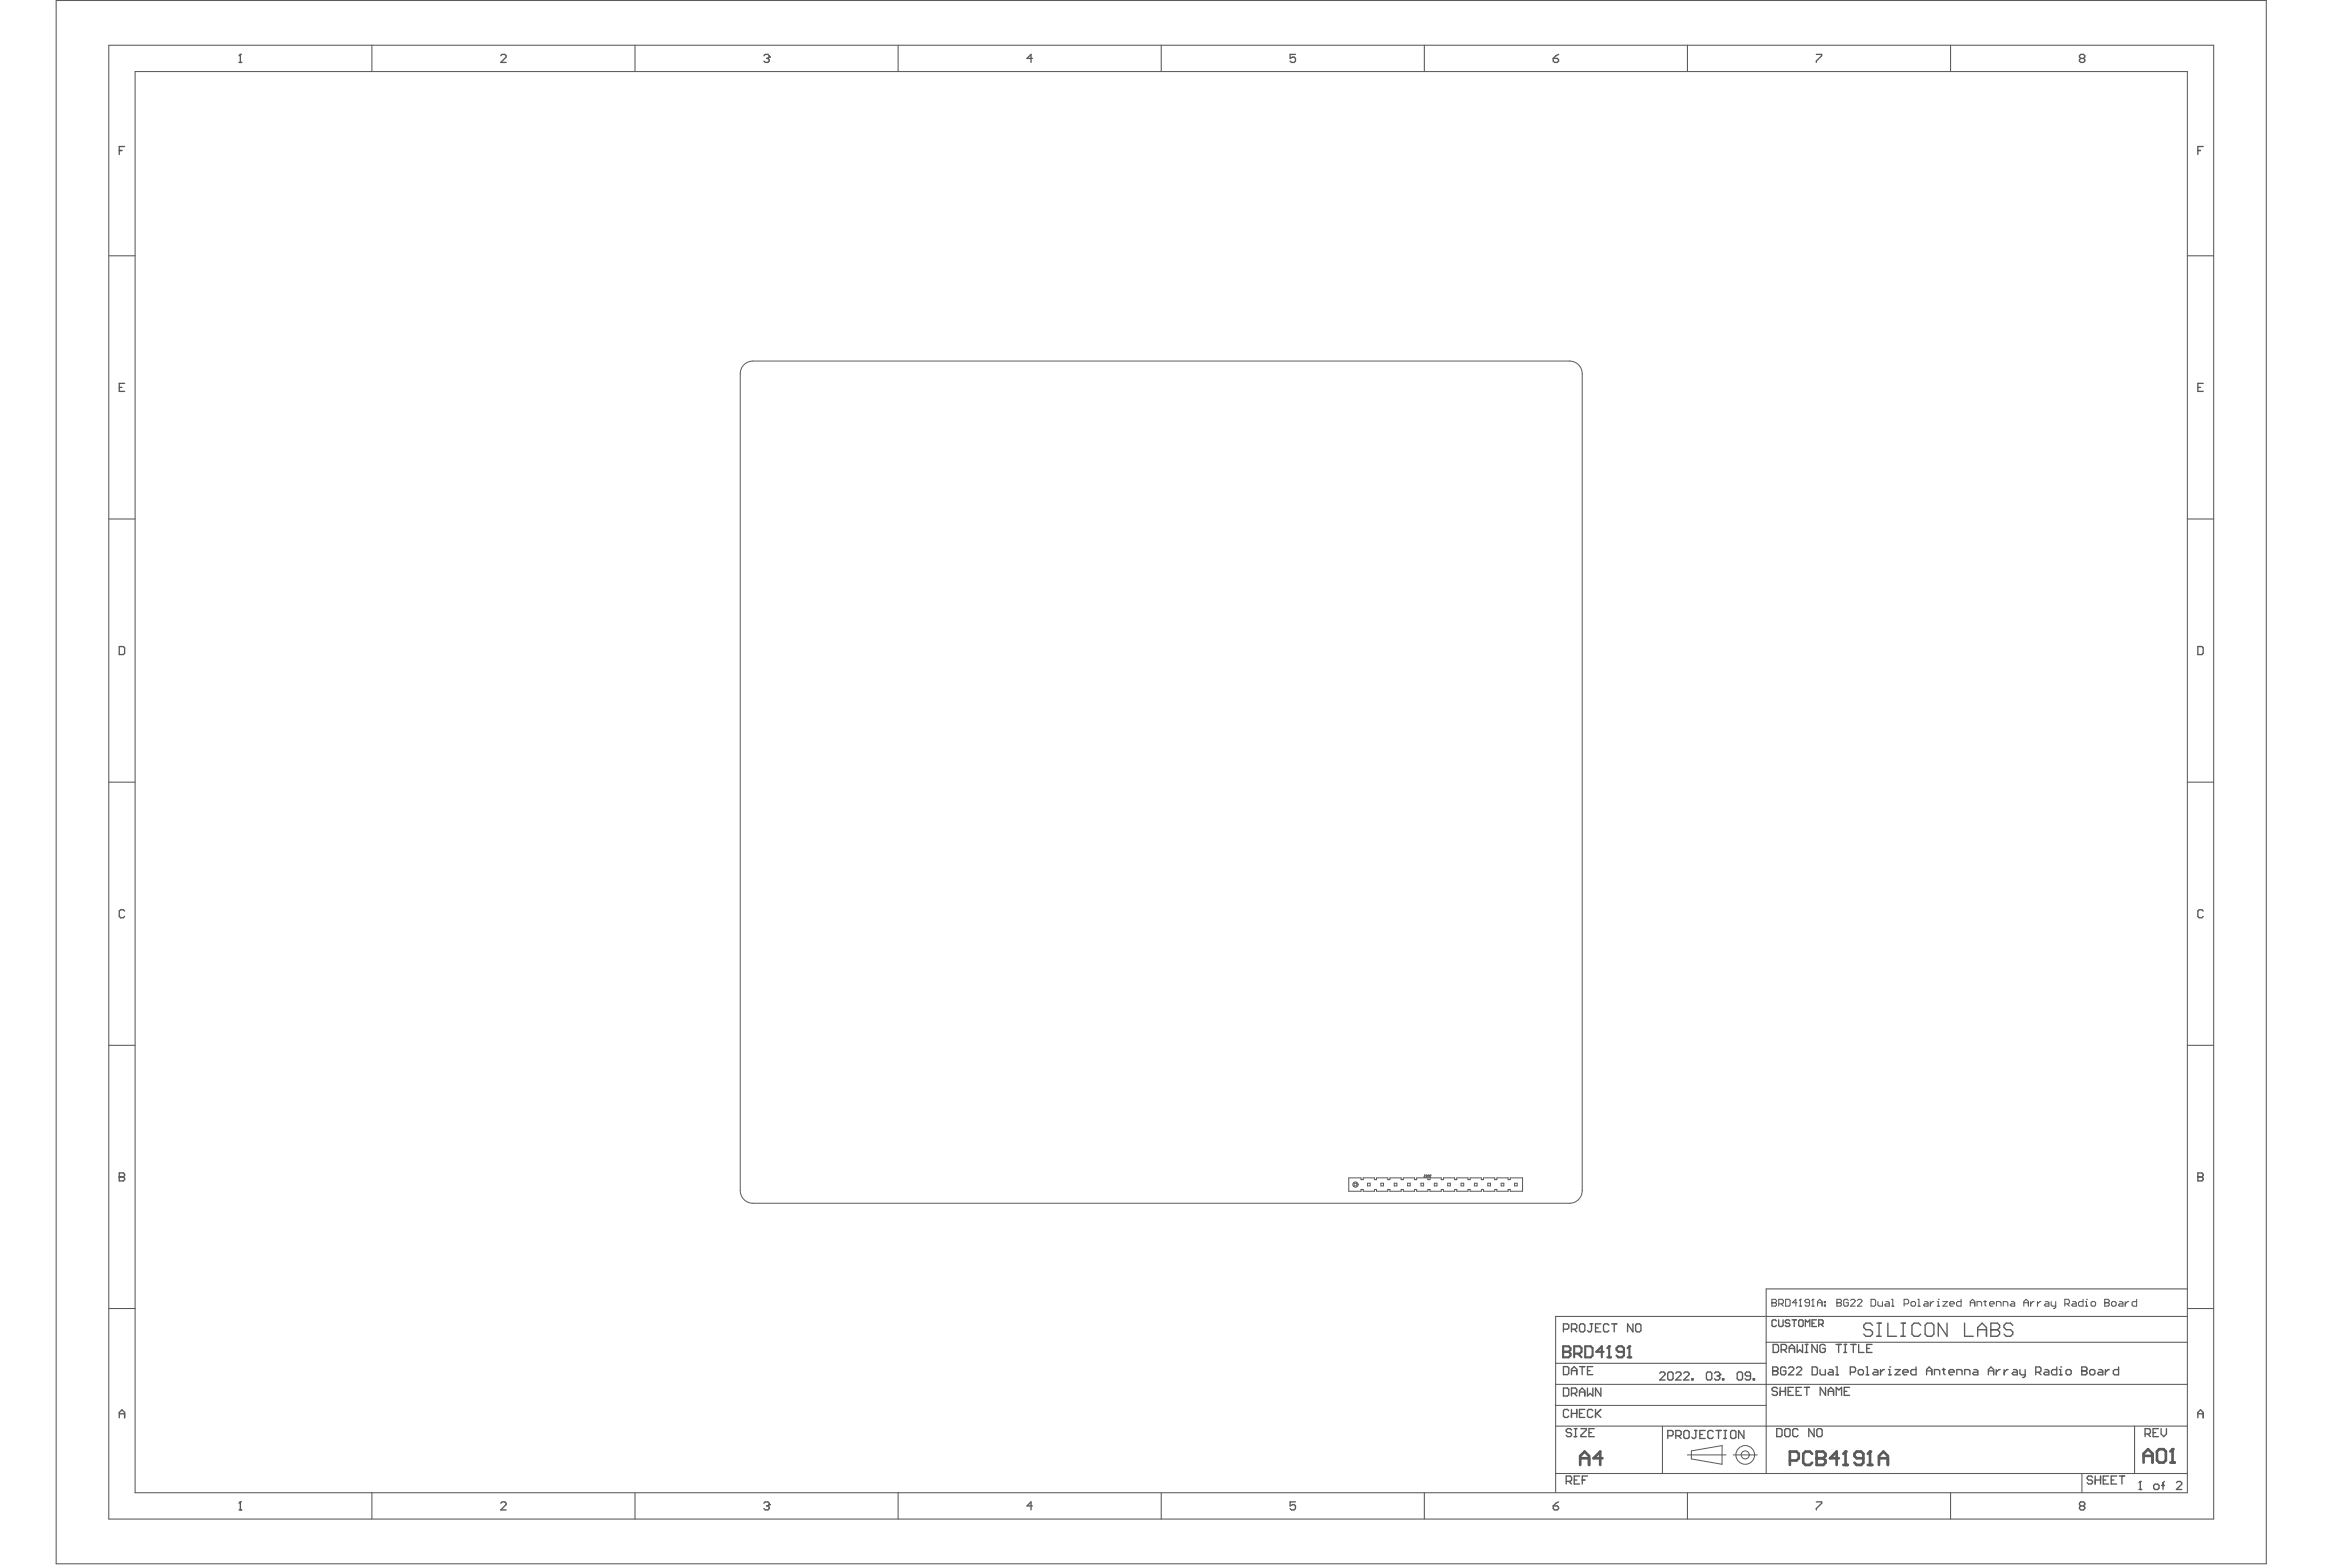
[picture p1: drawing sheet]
<svg xmlns="http://www.w3.org/2000/svg" width="1470mm" height="991mm" viewBox="0 0 1470 991" stroke-linecap="round" stroke-linejoin="round" font-family="sans-serif">
<path d="M1070 918l19-4v12l-19-3zM1067 920h25M1096 920h15" fill="none" stroke="#5a5a5a" stroke-width=".63"/>
<path d="M984 902v42M984 902h399M1051 902v30M1117 902v30M1350 902v30M984 932h399M1317 932v12" fill="none" stroke="#5a5a5a" stroke-width=".67"/>
<g fill="none" stroke="#5a5a5a" stroke-width=".85">
<path d="M994 904l-1-1h-2v2v1h2l1 2-1 1h-2v-1M996 903h1M996 909h1M996 903v6M1000 903h3v1l-3 4v1h3M1005 906h2M1008 903h-3v6h3M1124 903h2l1 1v4l-1 1h-2zM1130 903h1l1 1v4l-1 1h-1l-1-1v-4zM1137 904l-1-1h-1l-1 1v4l1 1h1l1-1M1147 903v6l-3-6v6M1150 903h2v1v4v1h-2l-1-1v-4z"/>
<path d="M991 937h2l1-1v-2l-1-1h-2v5M992 937l2 1M996 936h1M999 933h-3v5h3M1001 936h1M1004 933h-3v5M1323 934v-1h-2l-1 2 1 1h2v2h-2h-1M1325 936h3M1325 933v5M1328 933v5M1330 936h2M1334 933h-4v5h4"/>
<path d="M1335 936h2M1339 933h-4v5h4M1340 933h4M1342 933v5M1354 937v5M1353 942h1"/>
</g>
<path d="M999 926v-5l3-3 3 3v5M999 922h6M1013 922h-5l4-4v8" fill="none" stroke="#5a5a5a" stroke-width="1.7"/>
<circle cx="1354" cy="937" r=".4" fill="#5a5a5a"/>
<path d="M1357 907h2l1-1v-2l-1-1h-2v6M1358 907l2 2M1362 906h1M1365 903h-3v6h3M1367 903v4l1 2 2-2v-4M1354 937l-1 1M1363 939h2v2v1h-2l-1-1v-2zM1367 939h2M1369 937l-1 1v4M1376 938l1-1h2l1 1v1l-4 3h4" fill="none" stroke="#5a5a5a" stroke-width=".85"/>
<path d="M1146 919l-1-1h-3l-2 1v6l2 1h3l1-1M1149 918v8h4l1-1v-1l-1-2h-4M1132 924h4l2-2v-3l-2-1h-4v8" fill="none" stroke="#5a5a5a" stroke-width="1.7"/>
<circle cx="1149" cy="922" r=".8" fill="#5a5a5a"/>
<path d="M1149 918h4l1 1v2l-1 1h-4M1167 918v8M1163 922h-6l5-4v8M1166 926h3" fill="none" stroke="#5a5a5a" stroke-width="1.7"/>
<circle cx="1167" cy="918" r=".8" fill="#5a5a5a"/>
<path d="M1167 918l-1 1M1183 918v8M1178 922h-4l-1-1v-2l1-1h3l1 1v6l-1 1h-3l-1-1M1181 926h3" fill="none" stroke="#5a5a5a" stroke-width="1.7"/>
<circle cx="1183" cy="918" r=".8" fill="#5a5a5a"/>
<path d="M1183 918l-2 1M1366 916h2l2 2v5l-2 2h-2l-2-2v-5zM1374 916v9M1188 926v-5l3-3 3 3v5M1188 922h6M1356 925v-6l2-3 3 3v6M1356 921h5M1373 925h2" fill="none" stroke="#5a5a5a" stroke-width="1.7"/>
<g fill="none" stroke="#5a5a5a" stroke-width=".85">
<path d="M1055 908h2l1-1v-2h-1h-2v5M1060 908h2l1-1v-2h-1h-2v5M1061 908l2 2M1065 905h1h1h1v4l-1 1h-1l-1-1zM1072 905h1M1072 905v4v1l-2-1M1075 907h2M1078 905h-3v5h3M1083 905h-2h-1v4l1 1h2v-1M1085 905h4M1087 905v5M1090 905h2"/>
<path d="M1090 910h2M1091 905v5M1095 905h2h1v4l-1 1h-2l-1-1v-4zM1103 905v5l-3-5v5"/>
</g>
<circle cx="1374" cy="916" r=".8" fill="#5a5a5a"/>
<path d="M1374 916l-1 2" fill="none" stroke="#5a5a5a" stroke-width="1.7"/>
<g fill="none" stroke="#5a5a5a" stroke-width=".63">
<circle cx="1104" cy="920" r="6"/>
<circle cx="1104" cy="920" r="2.5"/>
</g>
<path d="M1383 815h-266v87M1383 832h-399v70M1117 849h266M984 875h399M984 862h133M984 889h133" fill="none" stroke="#5a5a5a" stroke-width=".67"/>
<g fill="none" stroke="#5a5a5a" stroke-width=".85">
<path d="M1000 837h1l1 1v3l-1 1h-1l-1-1v-3zM1006 837h1M1006 837v4v1l-2-1M1009 840h2M1012 837h-3v5h3M1017 838v-1h-2l-1 1v3l1 1h2v-1M1019 837h4M1021 837v5M1033 837v5l-4-5v5M1035 837h2l1 1v3l-1 1h-2l-1-1v-3zM989 841h2l1-1v-2l-1-1h-2v5M994 841h2l1-1v-2l-1-1h-2v5"/>
<path d="M996 841l1 1M989 864h2l1 1v3l-1 1h-2zM989 878h2l1 1v3l-1 1h-2zM994 869v-3l2-2 1 2v3M994 867h3M999 864h3M1001 864v5M1004 878v5l2-2 1 2v-5M1004 867h2M1007 864h-3v5h3M1012 878v5l-3-5v5M992 892l-1-1h-1l-1 1v4h1h1h1"/>
<path d="M994 881h2l1-1v-1l-1-1h-2v5M994 891v5M994 894h3M996 881l1 2M997 891v5M999 894h2M999 883v-4l2-1 1 1v4M999 880h3M1002 891h-3v5h3M1007 892l-1-1h-1l-1 1v4h1h1h1M1009 891v5M1010 894l2 2"/>
<path d="M1012 891l-3 4"/>
</g>
<path d="M989 851v7h3l1-1v-1l-1-1h-3" fill="none" stroke="#5a5a5a" stroke-width="1.3"/>
<circle cx="989" cy="855" r=".7" fill="#5a5a5a"/>
<path d="M989 851h3l1 2v1l-1 1h-3M996 856h3l1-1v-2l-1-2h-3v7M998 856l2 2M1003 851h3l1 2v4l-1 1h-3zM1014 855h-4l3-4v7M1017 858h2M1018 851v7" fill="none" stroke="#5a5a5a" stroke-width="1.3"/>
<circle cx="1018" cy="851" r=".7" fill="#5a5a5a"/>
<path d="M1018 851l-1 2M1027 855h-4l-1-1v-1l1-2h3l1 2v4l-1 1h-3l-1-1M1029 858h3M1030 851v7" fill="none" stroke="#5a5a5a" stroke-width="1.3"/>
<circle cx="1030" cy="851" r=".7" fill="#5a5a5a"/>
<path d="M1030 851l-1 2" fill="none" stroke="#5a5a5a" stroke-width="1.3"/>
<g fill="none" stroke="#5a5a5a" stroke-width=".85">
<path d="M1123 835h-2v3v1h2v-1M1125 835v3l1 1h1l1-1v-3M1132 835h-1h-1l-1 1 1 1h1l1 1-1 1h-1l-1-1M1133 835h3M1135 835v4M1138 835h2v3v1h-2v-1v-3zM1142 839v-4l1 1 2-1v4M1146 837h1M1149 835h-3v4h3M1150 837h2h1v-2h-1h-2v4M1152 837l1 2M1124 878l-1-1h-1l-1 2 1 1h1l1 2h-1h-1h-1"/>
<path d="M1126 880h3M1126 877v5M1129 877v5M1131 880h2M1134 877h-3v5h3M1136 880h2M1139 877h-3v5h3M1141 877h3M1143 877v5M1155 877v5l-4-5v5M1156 880h4M1166 880h2"/>
<path d="M1170 877h-4v5h4M1156 882v-3l2-2 2 2v3M1161 882v-5l2 2 2-2v5"/>
</g>
<path d="M1121 864v5h3v-2h-3" fill="none" stroke="#5a5a5a" stroke-width=".83"/>
<circle cx="1121" cy="867" r=".4" fill="#5a5a5a"/>
<g fill="none" stroke="#5a5a5a" stroke-width=".83">
<path d="M1121 864h3v1v2h-3M1129 865v-1h-2l-1 1v4h1h2v-2h-1M1131 865l1-1h2v1v1l-3 3h3M1136 865l1-1h2v1v1l-3 3h3M1146 864h3v1v4h-3zM1151 866v3h1h2v-3M1157 866h2v1v2h-2h-1l1-1h2M1161 864h1v5M1161 869h2M1170 868h3v-1v-2v-1h-3v5M1176 866h2v1v2h-2h-1v-2zM1180 864h1v5"/>
<path d="M1180 869h2M1185 866h2l1 1v2h-3h-1l1-1h3M1189 866v3M1192 866h-1l-2 2M1194 869h2M1194 866h1v3"/>
</g>
<circle cx="1195" cy="864" r=".4" fill="#5a5a5a"/>
<g fill="none" stroke="#5a5a5a" stroke-width=".83">
<path d="M1198 866h4l-4 3h4M1203 868h4l-1-2h-2l-1 1v2h1h2M1212 864v5h-3h-1v-2l1-1h3M1218 869v-3l2-2 2 2v3M1218 867h4M1223 869v-3h3l1 1v2M1228 866h2M1229 865v4h1M1233 868h3l-1-2h-2v1v2h2M1238 869v-3h2l1 1v2M1243 869v-3h2l1 1v2M1248 866h2l1 1v2h-3v-1h3"/>
<path d="M1257 867h4M1257 869v-3l2-2 2 2v3M1262 866v3M1265 866h-1l-2 2M1267 866v3M1270 866h-1l-2 2M1273 866h2l1 1v2h-3h-1l1-1h3M1277 866v3h1h3M1281 866v4l-2 1M1287 868h3l1-1v-2l-1-1h-3v5M1289 868l2 1M1293 866h2l1 1v2h-3h-1l1-1h3"/>
<path d="M1301 864v5h-3h-1v-2l1-1h3M1302 866h1v3M1302 869h2"/>
</g>
<circle cx="1303" cy="864" r=".4" fill="#5a5a5a"/>
<path d="M1307 866h2l1 1v2h-1h-2v-2zM1317 864v5h2h1l-1-2h-2" fill="none" stroke="#5a5a5a" stroke-width=".83"/>
<circle cx="1317" cy="867" r=".4" fill="#5a5a5a"/>
<path d="M1317 864h2l1 1-1 2h-2M1322 866h2l1 1v2h-1h-2v-2zM1327 866h2l1 1v2h-3v-1h3M1332 866v3M1334 866h-1l-1 2M1340 864v5h-3v-2v-1h3" fill="none" stroke="#5a5a5a" stroke-width=".83"/>
<path d="M1050 868h2h1v1l-3 4h3M1056 868h1h1v4l-1 1h-1l-1-1v-4zM1060 868h1h1h1v1l-3 4h3M1065 868h1h1h1v1l-3 4h3M1070 872h1v1h-1zM1080 868h2h1v4l-1 1h-2l-1-1v-4zM1084 868h1h2l1 1" fill="none" stroke="#5a5a5a" stroke-width=".85"/>
<circle cx="1088" cy="869" r=".4" fill="#5a5a5a"/>
<g fill="none" stroke="#5a5a5a" stroke-width=".85">
<path d="M1184 838l-1-1h-3l-1 1v2l1 1h3l1 1v2l-1 1h-3l-1-1M1187 837h3M1188 837v8M1194 837v8h5M1202 837h3M1204 837v8M1215 838l-2-1h-2l-2 1v6l2 1h2l2-1M1219 837h3l1 1v6l-1 1h-3l-2-1v-6zM1231 837v8l-5-8v8M1242 837v8h6M1259 837v8h4l2-1v-2l-2-1h-4M1187 845h3"/>
<path d="M1202 845h3M1251 841h5M1251 845v-5l3-3 2 3v5M1086 870h1M1087 870l1 1-1 2h-2l-1-1M1088 869l-1 1M1089 872h1v1h-1zM1099 868h2h1v4l-1 1h-2v-1v-4zM1107 870h-2l-1-1 1-1h1h1v4l-1 1h-1l-1-1M1109 872h1v1h-1z"/>
</g>
<circle cx="1259" cy="841" r=".4" fill="#5a5a5a"/>
<g fill="none" stroke="#5a5a5a" stroke-width=".85">
<path d="M1259 837h4l2 1v2l-2 1h-4M1273 838l-1-1h-3l-2 1v2l2 1h3l1 1v2l-1 1h-3l-2-1M1121 850h3l1 1v3l-1 1h-3zM1126 854h3l1-1v-2l-1-1h-3v5M1128 854l2 1M1132 855v-3l1-2 2 2v3M1132 853h3M1137 850v5l1-1 2 1v-5M1142 855h1M1142 850h1M1143 850v5M1149 850v5l-3-5v5"/>
<path d="M1154 851l-1-1h-1l-1 1v3l1 1h1l1-1v-1h-1M1161 850h3M1163 850v5M1166 855h2M1166 850h2M1167 850v5M1170 850h4M1172 850v5M1175 850v5h4M1181 853h1M1184 850h-3v5h3"/>
</g>
<path d="M1121 822v4h2v-1v-1h-2" fill="none" stroke="#5a5a5a" stroke-width=".67"/>
<circle cx="1121" cy="824" r=".3" fill="#5a5a5a"/>
<path d="M1121 822h2v2h-2M1125 825h2l1-1v-2h-1h-2v4M1126 825l2 1M1129 822h2h1v3l-1 1h-2zM1136 824h-2l2-2v4M1138 826h1M1139 822v4" fill="none" stroke="#5a5a5a" stroke-width=".67"/>
<circle cx="1139" cy="822" r=".3" fill="#5a5a5a"/>
<path d="M1139 822h-1M1144 824h-2l-1-1 1-1h2v3v1h-2l-1-1M1146 826h1M1147 822v4" fill="none" stroke="#5a5a5a" stroke-width=".67"/>
<circle cx="1147" cy="822" r=".3" fill="#5a5a5a"/>
<path d="M1147 822h-1M1149 826v-3l2-1 1 1v3M1149 824h3M1154 823v1zM1154 825v1zM1162 822v4h2l1-1-1-1h-2" fill="none" stroke="#5a5a5a" stroke-width=".67"/>
<circle cx="1162" cy="824" r=".3" fill="#5a5a5a"/>
<g fill="none" stroke="#5a5a5a" stroke-width=".67">
<path d="M1162 822h2h1l-1 2h-2M1169 822h-1h-1h-1v3l1 1h1l1-1v-1h-2M1170 822h1h1h1v1l-3 3h3M1175 822h2h1v1l-3 3h3M1183 822h2h1v3l-1 1h-2zM1188 823v2v1h3v-3M1193 823h1l1 1v2h-2l-1-1h1h2M1196 822h1v4M1196 826h2M1204 825h2l1-1v-2h-1h-2v4M1209 824v-1h2v1v1v1h-2v-1zM1213 822h1v4"/>
<path d="M1213 826h1M1217 823h2v1v2h-2l-1-1h1h2M1221 823v3M1223 823l-2 2M1225 826h2M1225 823h1v3"/>
</g>
<circle cx="1226" cy="822" r=".3" fill="#5a5a5a"/>
<g fill="none" stroke="#5a5a5a" stroke-width=".67">
<path d="M1229 823h3l-3 3h3M1233 825h3l-1-2h-1l-1 1v1l1 1h1M1240 822v4h-2l-1-1v-1l1-1h2M1246 826v-3l1-1 2 1v3M1246 824h3M1250 826v-3h3v1v2M1255 823h1M1255 822v3l1 1M1258 825h3l-1-2h-1l-1 1v1l1 1h1M1263 826v-3h2v1v2M1267 826v-3h2l1 1v2M1272 823h1l1 1v2h-2l-1-1h1h2"/>
<path d="M1280 824h3M1280 826v-3l1-1 2 1v3M1284 823v3M1286 823l-2 2M1289 823v3M1291 823l-2 2M1294 823h1l1 1v2h-2l-1-1h1h2M1297 823v2l1 1h2M1300 823v4h-1M1306 825h2l1-1v-2h-1h-2v4M1307 825l2 1M1311 823h1l1 1v2h-2l-1-1h1h2"/>
<path d="M1317 822v4h-2l-1-1v-1l1-1h2M1319 823h1v3M1319 826h1"/>
</g>
<circle cx="1320" cy="822" r=".3" fill="#5a5a5a"/>
<path d="M1322 824l1-1h2v1v1v1h-2l-1-1zM1331 822v4h2l1-1-1-1h-2" fill="none" stroke="#5a5a5a" stroke-width=".67"/>
<circle cx="1331" cy="824" r=".3" fill="#5a5a5a"/>
<g fill="none" stroke="#5a5a5a" stroke-width=".67">
<path d="M36 0h1397v989h-1397zM69 29h1331v932h-1331zM235 29v16M402 29v16M568 29v16M734 29v16M901 29v16M1067 29v16M1234 29v16M85 45h1298v899h-1298zM69 162h16M1383 162h17"/>
<path d="M69 328h16M1383 328h17M69 495h16M1383 495h17M69 661h16M1383 661h17M69 827h16M1331 822h2h1l-1 2h-2M1335 824l1-1h2v1v1v1h-2l-1-1zM1340 823h2l1 1v2h-3v-1h3M1344 823v3M1346 823l-2 2"/>
<path d="M1351 822v4h-2l-1-1v-1l1-1h2M1383 827h17M235 944v17M402 944v17M568 944v17M734 944v17M901 944v17M1067 944v17M1234 944v17"/>
</g>
<path d="M1390 742v5h2l1-1-1-2h-2" fill="none" stroke="#5a5a5a" stroke-width=".85"/>
<circle cx="1390" cy="744" r=".4" fill="#5a5a5a"/>
<path d="M1390 95h2M1393 93h-3v5M1390 245h2M1393 242h-3v6h3M1390 409h2l1 1v3l-1 1h-2zM1393 576l-1-1h-1l-1 1v4h1h1h1M75 742v5h3l1-1-1-2h-3M1390 742h2l1 1-1 1h-2M1390 897v-4l2-1 1 1v4M1390 894h3" fill="none" stroke="#5a5a5a" stroke-width=".85"/>
<circle cx="75" cy="744" r=".4" fill="#5a5a5a"/>
<path d="M75 95h2M79 93h-4v5M75 245h2M79 242h-4v6h4M75 409h3l1 1v3l-1 1h-3zM79 576l-1-1h-2l-1 1v4h1h2h1M75 742h3l1 1-1 1h-3M75 897v-4l2-1 2 1v4M75 894h4M151 955h2M152 950v5M317 951l1-1h1l1 1-3 4h3" fill="none" stroke="#5a5a5a" stroke-width=".85"/>
<circle cx="152" cy="950" r=".4" fill="#5a5a5a"/>
<path d="M151 39h2M152 34v5M152 950l-1 1" fill="none" stroke="#5a5a5a" stroke-width=".85"/>
<circle cx="152" cy="34" r=".4" fill="#5a5a5a"/>
<g fill="none" stroke="#5a5a5a" stroke-width=".85">
<path d="M152 34l-1 1M317 35l1-1h1l1 1v1l-3 3h3M653 37h-4l3-3v5M819 34h-3v3l2-1 1 1v2h-1h-1h-1M1149 34h3v1l-3 4M483 951l1-1h2v1M653 952h-4l3-2v5M819 950h-3v2l2-1 1 1v2l-1 1h-1l-1-1M982 952h3l1 2-1 1h-2l-1-1zM986 950l-4 2M1149 950h3v1l-3 3v1M1316 952l-1-1 1-1h2v1v1"/>
<path d="M1316 952l-1 1 1 2h2v-1v-2M1316 952h2"/>
</g>
<circle cx="486" cy="951" r=".4" fill="#5a5a5a"/>
<path d="M483 35l1-1h2v2M485 952h1M486 952v1v2h-2l-1-1M486 951v1" fill="none" stroke="#5a5a5a" stroke-width=".85"/>
<circle cx="486" cy="36" r=".4" fill="#5a5a5a"/>
<path d="M485 37h1M486 37v1v1h-2h-1M486 36v1M982 37h3l1 2h-1h-2h-1zM986 34l-4 3M1316 37h2M1316 37l-1 1 1 1h2v-2M1316 37l-1-1 1-2h2v1v2" fill="none" stroke="#5a5a5a" stroke-width=".85"/>
<g fill="none" stroke="#5a5a5a" stroke-width=".63">
<path d="M856 748h2v2h-2zM865 748h2v2h-2zM873 748h2v2h-2zM882 748h1v2h-1zM890 748h2v2h-2zM899 748h1v2h-1zM901 743h.1M901 743v1h-1M902 743h1l-1 1h1M903 743h1v1h-1zM904 744h1M905 743v1"/>
<path d="M907 748h2v2h-2zM916 748h1v2h-1zM924 748h2v2h-2zM932 748h2v2h-2zM941 748h2v2h-2zM945 745v1h2v-1h7v1h1v-1h8v8h-8v-1h-1v1h-7v-1h-2v1h-7v-1h-1v1h-7v-1h-2v1h-7v-1h-1v1h-7v-1h-2v1h-7v-1h-1v1h-7v-1h-1v1h-8v-1h-1v1h-7v-1h-1v1h-7v-1h-2v1h-7v-1h-1v1h-8v-8h8v1h1v-1h7v1h2v-1h7v1h1v-1h7v1h1v-1h8v1h1v-1h7v1h1v-1h7v1h2v-1h7v1h1v-1h7v1h2v-1h7v1h1v-1h7M949 748h2v2h-2zM958 748h2v2h-2z"/>
</g>
<circle cx="905" cy="743" r=".2" fill="#5a5a5a"/>
<g fill="none" stroke="#5a5a5a" stroke-width=".63">
<path d="M470 231l3-2 3-1h517a8 8 0 0 1 8 8v517a8 8 0 0 1-8 8h-517a8 8 0 0 1-8-8v-517l1-3zM905 743h-1"/>
<circle cx="857" cy="749" r="1.7"/>
</g>
</svg>
